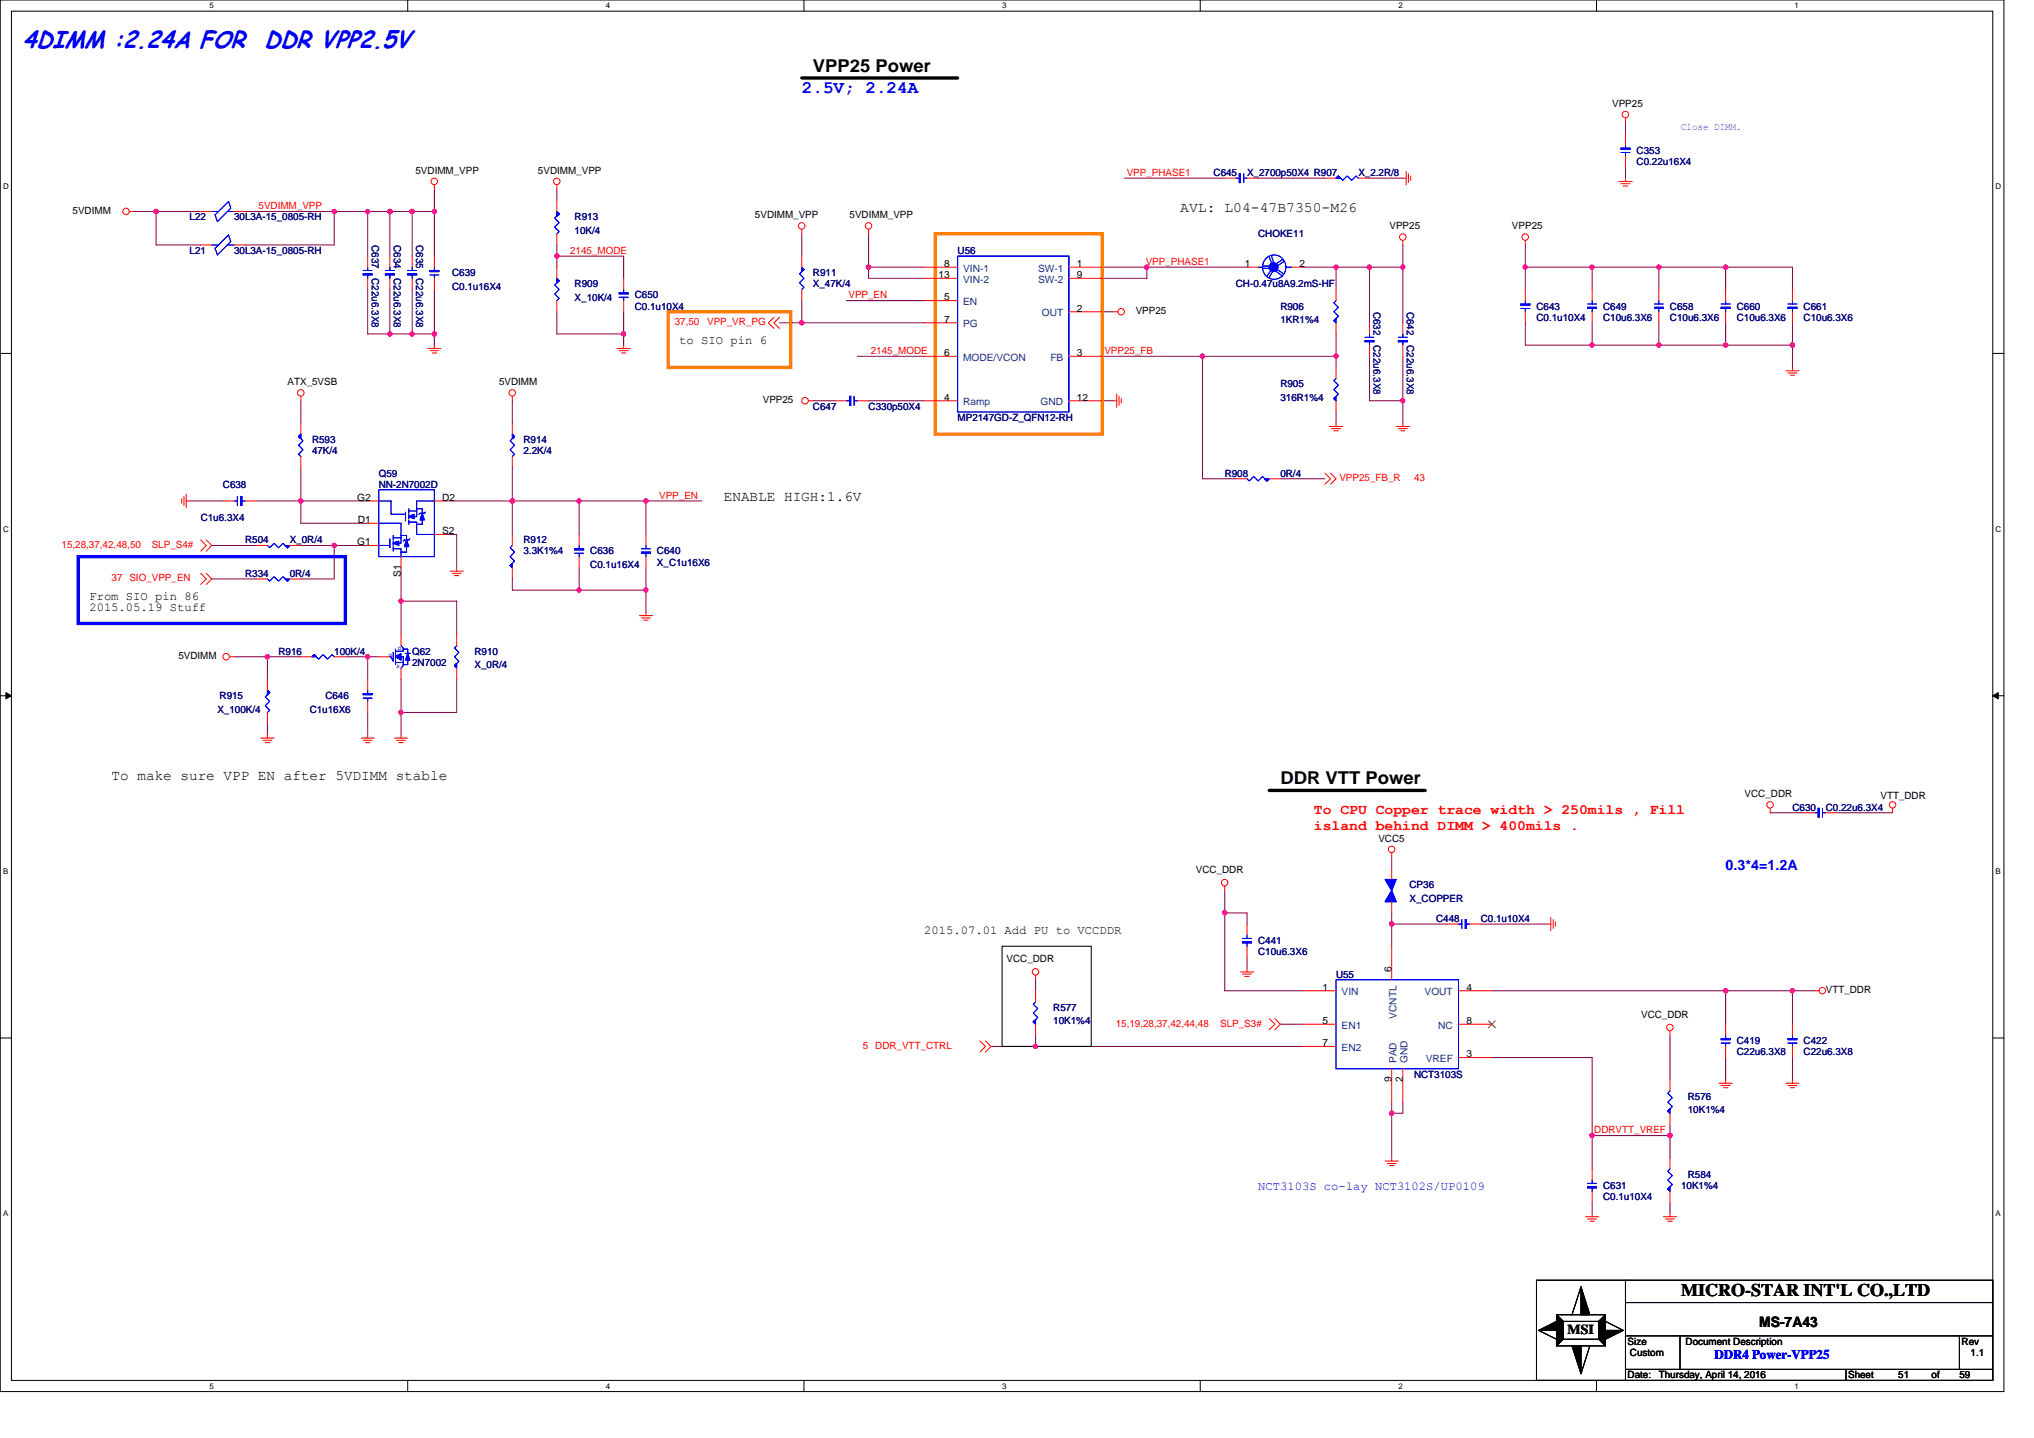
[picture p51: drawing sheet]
<svg xmlns="http://www.w3.org/2000/svg" width="297mm" height="210mm" viewBox="0 0 297 210" stroke-linecap="round" stroke-linejoin="round" font-family="sans-serif">
<defs><g id="words">
<g font-size="3.6" fill="#00f">
<text x="3.3" y="7">4DIMM :2.24A FOR</text>
<text x="38.6" y="7">DDR VPP2.5V</text>
</g>
<g font-size="2.6">
<text x="118.7" y="10.5">VPP25 Power</text>
<text x="187" y="114.6">DDR VTT Power</text>
<text x="245.5" y="189.3">MICRO-STAR INT'L CO.,LTD</text>
</g>
<text font-size="2.6" fill="#00f" x="117.1" y="13.5">2.5V; 2.24A</text>
<g font-size="2.1">
<text x="172.4" y="30.9">AVL: L04-47B7350-M26</text>
<text x="105.7" y="73.2">ENABLE HIGH:1.6V</text>
<text x="16.3" y="113.8">To make sure VPP EN after 5VDIMM stable</text>
<text x="256.9" y="193.8">MS-7A43</text>
</g>
<g font-size="2.1" fill="#f00">
<text x="191.9" y="118.8">To CPU Copper trace width &gt; 250mils , Fill</text>
<text x="191.9" y="121.2">island behind DIMM &gt; 400mils .</text>
</g>
<text font-size="2.1" fill="#00f" x="252" y="127.1">0.3*4=1.2A</text>
<text font-size="2" x="228.9" y="194.8">MSI</text>
<text font-size="1.9" fill="#00f" x="250.4" y="198.5">DDR4 Power-VPP25</text>
<g font-size="1.8">
<text x="99.2" y="50.2">to SIO pin 6</text>
<text x="13.1" y="87.6">From SIO pin 86</text>
<text x="13.1" y="89.2">2015.05.19 Stuff</text>
<text x="135" y="136.3">2015.07.01 Add PU to VCCDDR</text>
</g>
<text font-size="1.8" fill="#00f" x="183.7" y="173.7">NCT3103S co-lay NCT3102S/UP0109</text>
<g font-size="1.5">
<text x="235.4" y="15.6">VPP25</text>
<text x="60.7" y="25.4">5VDIMM_VPP</text>
<text x="78.6" y="25.4">5VDIMM_VPP</text>
<text x="10.6" y="31.2">5VDIMM</text>
<text x="110.3" y="31.9">5VDIMM_VPP</text>
<text x="124.1" y="31.9">5VDIMM_VPP</text>
<text x="202.9" y="33.5">VPP25</text>
<text x="220.8" y="33.5">VPP25</text>
<text x="137.1" y="40.6">13</text>
<text x="137.9" y="39">8</text>
<text x="157.2" y="39">1</text>
<text x="157.2" y="40.6">9</text>
<text x="181.8" y="39">1</text>
<text x="189.8" y="39">2</text>
<text x="137.9" y="43.9">5</text>
<text x="137.9" y="47.1">7</text>
<text x="157.2" y="45.5">2</text>
<text x="165.9" y="45.9">VPP25</text>
<text x="137.9" y="52">6</text>
<text x="157.2" y="52">3</text>
<text x="42" y="56.3">ATX_5VSB</text>
<text x="72.9" y="56.3">5VDIMM</text>
<text x="111.4" y="58.9">VPP25</text>
<text x="137.9" y="58.5">4</text>
<text x="157.2" y="58.5">12</text>
<text x="52.2" y="73.1">G2</text>
<text x="52.3" y="76.4">D1</text>
<text x="64.6" y="73.1">D2</text>
<text x="52.2" y="79.6">G1</text>
<text x="64.6" y="78">S2</text>
<text x="58.5" y="84.2" transform="rotate(-90 58.5 84.2)">S1</text>
<text x="26.1" y="96.2">5VDIMM</text>
<text x="254.8" y="116.4">VCC_DDR</text>
<text x="274.6" y="116.7">VTT_DDR</text>
<text x="201.3" y="122.9">VCC5</text>
<text x="174.6" y="127.5">VCC_DDR</text>
<text x="147" y="140.5">VCC_DDR</text>
<text x="203.2" y="141.9" transform="rotate(-90 203.2 141.9)">6</text>
<text x="193.1" y="149.5">5</text>
<text x="193.1" y="144.7">1</text>
<text x="214.1" y="144.7">4</text>
<text x="214.1" y="149.5">8</text>
<text x="239.7" y="148.6">VCC_DDR</text>
<text x="266.6" y="145">VTT_DDR</text>
<text x="193.1" y="152.8">7</text>
<text x="214.1" y="154.4">3</text>
<text x="203.2" y="158" transform="rotate(-90 203.2 158)">9</text>
<text x="204.8" y="158" transform="rotate(-90 204.8 158)">2</text>
<text x="237.7" y="196.4">Size</text>
<text x="246.2" y="196.4">Document Description</text>
<text x="286.5" y="196.4">Rev</text>
<text x="237.7" y="201.3">Date:</text>
<text x="238" y="198">Custom</text>
<text x="242.2" y="201.3">Thursday, April 14, 2016</text>
<text x="269.9" y="201.3">Sheet</text>
<text x="277.2" y="201.3">51</text>
<text x="282.1" y="201.3">of</text>
<text x="286.1" y="201.3">59</text>
<text x="287.8" y="198">1.1</text>
</g>
<g font-size="1.5" fill="#000080">
<text x="239" y="22.5">C353</text>
<text x="177.2" y="25.7">C645</text>
<text x="182.1" y="25.7">X_2700p50X4 R907</text>
<text x="198.4" y="25.7">X_2.2R/8</text>
<text x="239" y="24.1">C0.22u16X4</text>
<text x="27.7" y="32.2">L22</text>
<text x="34.2" y="32.2">30L3A-15_0805-RH</text>
<text x="54.3" y="35.8" transform="rotate(90 54.3 35.8)">C637</text>
<text x="57.5" y="35.8" transform="rotate(90 57.5 35.8)">C634</text>
<text x="60.8" y="35.8" transform="rotate(90 60.8 35.8)">C635</text>
<text x="83.9" y="32.2">R913</text>
<text x="83.9" y="34.2">10K/4</text>
<text x="183.7" y="34.6">CHOKE11</text>
<text x="27.7" y="37.1">L21</text>
<text x="34.2" y="37.1">30L3A-15_0805-RH</text>
<text x="54.3" y="40.6" transform="rotate(90 54.3 40.6)">C22u6.3X8</text>
<text x="57.5" y="40.6" transform="rotate(90 57.5 40.6)">C22u6.3X8</text>
<text x="60.8" y="40.6" transform="rotate(90 60.8 40.6)">C22u6.3X8</text>
<text x="66" y="40.3">C639</text>
<text x="83.9" y="42">R909</text>
<text x="118.7" y="40.3">R911</text>
<text x="118.7" y="42">X_47K/4</text>
<text x="139.8" y="37.1">U56</text>
<text x="180.5" y="42">CH-0.47u8A9.2mS-HF</text>
<text x="66" y="42.3">C0.1u16X4</text>
<text x="83.9" y="43.9">X_10K/4</text>
<text x="92.7" y="43.6">C650</text>
<text x="92.7" y="45.2">C0.1u10X4</text>
<text x="187" y="45.2">R906</text>
<text x="187" y="47.2">1KR1%4</text>
<text x="200.6" y="45.5" transform="rotate(90 200.6 45.5)">C632</text>
<text x="205.5" y="45.5" transform="rotate(90 205.5 45.5)">C642</text>
<text x="224.4" y="45.2">C643</text>
<text x="224.4" y="46.8">C0.1u10X4</text>
<text x="234.1" y="45.2">C649</text>
<text x="234.1" y="46.8">C10u6.3X6</text>
<text x="243.9" y="45.2">C658</text>
<text x="243.9" y="46.8">C10u6.3X6</text>
<text x="253.6" y="45.2">C660</text>
<text x="253.6" y="46.8">C10u6.3X6</text>
<text x="263.4" y="45.2">C661</text>
<text x="263.4" y="46.8">C10u6.3X6</text>
<text x="200.6" y="50.4" transform="rotate(90 200.6 50.4)">C22u6.3X8</text>
<text x="205.5" y="50.4" transform="rotate(90 205.5 50.4)">C22u6.3X8</text>
<text x="118.7" y="59.8">C647</text>
<text x="126.8" y="59.8">C330p50X4</text>
<text x="187" y="56.6">R905</text>
<text x="187" y="58.5">316R1%4</text>
<text x="45.6" y="64.7">R593</text>
<text x="76.5" y="64.7">R914</text>
<text x="139.8" y="61.5">MP2147GD-Z_QFN12-RH</text>
<text x="32.6" y="71.2">C638</text>
<text x="45.6" y="66.3">47K/4</text>
<text x="55.3" y="69.6">Q59</text>
<text x="55.3" y="71.2">NN-2N7002D</text>
<text x="76.5" y="66.3">2.2K/4</text>
<text x="178.9" y="69.6">R908</text>
<text x="187" y="69.6">0R/4</text>
<text x="29.3" y="76.1">C1u6.3X4</text>
<text x="35.8" y="79.4">R504</text>
<text x="42.3" y="79.4">X_0R/4</text>
<text x="76.5" y="79.4">R912</text>
<text x="76.5" y="81">3.3K1%4</text>
<text x="86.2" y="81">C636</text>
<text x="86.2" y="82.9">C0.1u16X4</text>
<text x="95.9" y="81">C640</text>
<text x="95.9" y="82.6">X_C1u16X6</text>
<text x="35.8" y="84.2">R334</text>
<text x="42.3" y="84.2">0R/4</text>
<text x="40.7" y="95.6">R916</text>
<text x="48.8" y="95.6">100K/4</text>
<text x="60.2" y="95.6">Q62</text>
<text x="69.3" y="95.6">R910</text>
<text x="60.2" y="97.2">2N7002</text>
<text x="69.3" y="97.6">X_0R/4</text>
<text x="31.7" y="104.1">X_100K/4</text>
<text x="32.1" y="102.1">R915</text>
<text x="45.2" y="104.1">C1u16X6</text>
<text x="47.5" y="102.1">C646</text>
<text x="261.8" y="118.4">C630</text>
<text x="266.6" y="118.4">C0.22u6.3X4</text>
<text x="205.8" y="129.7">CP36</text>
<text x="205.8" y="131.7">X_COPPER</text>
<text x="183.7" y="137.9">C441</text>
<text x="209.7" y="134.6">C448</text>
<text x="216.3" y="134.6">C0.1u10X4</text>
<text x="183.7" y="139.5">C10u6.3X6</text>
<text x="195.1" y="142.7">U55</text>
<text x="153.8" y="147.6">R577</text>
<text x="153.8" y="149.6">10K1%4</text>
<text x="253.6" y="152.5">C419</text>
<text x="253.6" y="154.1">C22u6.3X8</text>
<text x="263.4" y="152.5">C422</text>
<text x="263.4" y="154.1">C22u6.3X8</text>
<text x="206.5" y="157.4">NCT3103S</text>
<text x="246.5" y="160.6">R576</text>
<text x="246.5" y="162.6">10K1%4</text>
<text x="234.1" y="173.6">C631</text>
<text x="245.5" y="173.6">10K1%4</text>
<text x="246.5" y="172">R584</text>
<text x="234.1" y="175.3">C0.1u10X4</text>
</g>
<text font-size="1.5" fill="#0080ff" x="245.5" y="19">Close DIMM.</text>
<g font-size="1.5" fill="#f00">
<text x="164.5" y="25.7">VPP_PHASE1</text>
<text x="37.8" y="30.6">5VDIMM_VPP</text>
<text x="83.3" y="37.1">2145_MODE</text>
<text x="167.3" y="38.7">VPP_PHASE1</text>
<text x="98.5" y="47.5">37,50</text>
<text x="103.3" y="47.5">VPP_VR_PG</text>
<text x="123.9" y="43.6">VPP_EN</text>
<text x="127.2" y="51.7">2145_MODE</text>
<text x="161.3" y="51.7">VPP25_FB</text>
<text x="195.6" y="70.3">VPP25_FB_R</text>
<text x="206.5" y="70.3">43</text>
<text x="96.3" y="72.8">VPP_EN</text>
<text x="9" y="80">15,28,37,42,48,50</text>
<text x="22.2" y="80">SLP_S4#</text>
<text x="16.3" y="84.9">37 SIO_VPP_EN</text>
<text x="162.9" y="149.9">15,19,28,37,42,44,48</text>
<text x="178.2" y="149.9">SLP_S3#</text>
<text x="126" y="153.1">5 DDR_VTT_CTRL</text>
<text x="232.8" y="165.5">DDRVTT_VREF</text>
</g>
<g font-size="1.5" fill="#004080">
<text x="140.6" y="39.7">VIN-1</text>
<text x="140.6" y="41.3">VIN-2</text>
<text x="151.6" y="39.7">SW-1</text>
<text x="151.6" y="41.3">SW-2</text>
<text x="140.6" y="44.6">EN</text>
<text x="140.6" y="47.8">PG</text>
<text x="152.1" y="46.2">OUT</text>
<text x="140.6" y="52.7">MODE/VCON</text>
<text x="153.4" y="52.7">FB</text>
<text x="140.6" y="59.2">Ramp</text>
<text x="152" y="59.2">GND</text>
<text x="195.9" y="145.3">VIN</text>
<text x="203.9" y="148.8" transform="rotate(-90 203.9 148.8)">VCNTL</text>
<text x="208" y="145.3">VOUT</text>
<text x="195.9" y="153.5">EN2</text>
<text x="195.9" y="150.2">EN1</text>
<text x="203.9" y="155.3" transform="rotate(-90 203.9 155.3)">PAD</text>
<text x="205.5" y="155.3" transform="rotate(-90 205.5 155.3)">GND</text>
<text x="208.2" y="155.1">VREF</text>
<text x="210" y="150.2">NC</text>
</g>
<g font-size="1.2">
<text x="30.6" y="1.2">5</text>
<text x="88.5" y="1.2">4</text>
<text x="146.3" y="1.2">3</text>
<text x="204.2" y="1.2">2</text>
<text x="262.1" y="1.2">1</text>
<text x=".5" y="27.6">D</text>
<text x="291.4" y="27.6">D</text>
<text x=".5" y="77.6">C</text>
<text x="291.4" y="77.6">C</text>
<text x=".5" y="127.6">B</text>
<text x="291.4" y="127.6">B</text>
<text x=".5" y="177.6">A</text>
<text x="291.4" y="177.6">A</text>
<text x="30.6" y="202.8">5</text>
<text x="88.5" y="202.8">4</text>
<text x="146.3" y="202.8">3</text>
<text x="204.2" y="202.8">2</text>
<text x="262.1" y="202.8">1</text>
</g>
<g font-size=".8" fill="#00f">
<text x="56.8" y="95.9">G</text>
<text x="58.1" y="94.9">D</text>
<text x="57.9" y="97.5">S</text>
</g>
</g></defs>
<path d="M0 0h292.6v203.2h-292.6zM1.7 1.6h289.3v200h-289.3z" fill="none" stroke="#000" stroke-width=".15"/>
<g fill="#fff">
<path d="M30.6 .2h.6v1.3h-.6z"/>
<path d="M30.6 201.8h.6v1.3h-.6z"/>
</g>
<path d="M59.5 0v1.6M59.5 201.6v1.6" fill="none" stroke="#000" stroke-width=".15"/>
<g fill="#fff">
<path d="M88.5 .2h.6v1.3h-.6z"/>
<path d="M88.5 201.8h.6v1.3h-.6z"/>
</g>
<path d="M117.4 0v1.6M117.4 201.6v1.6" fill="none" stroke="#000" stroke-width=".15"/>
<g fill="#fff">
<path d="M146.3 .2h.7v1.3h-.7z"/>
<path d="M146.3 201.8h.7v1.3h-.7z"/>
</g>
<path d="M175.3 0v1.6M175.3 201.6v1.6" fill="none" stroke="#000" stroke-width=".15"/>
<g fill="#fff">
<path d="M204.2 .2h.6v1.3h-.6z"/>
<path d="M204.2 201.8h.6v1.3h-.6z"/>
</g>
<path d="M233.1 0v1.6M233.1 201.6v1.6" fill="none" stroke="#000" stroke-width=".15"/>
<g fill="#fff">
<path d="M262.1 .2h.6v1.3h-.6z"/>
<path d="M262.1 201.8h.6v1.3h-.6z"/>
<path d="M.5 26.6h.8v1.3h-.8z"/>
<path d="M291.4 26.6h.9v1.3h-.9z"/>
<path d="M.5 76.6h.8v1.3h-.8z"/>
<path d="M291.4 76.6h.9v1.3h-.9z"/>
</g>
<path d="M0 51.6h1.7M291 51.6h1.6" fill="none" stroke="#000" stroke-width=".15"/>
<g fill="#fff">
<path d="M.5 126.6h.7v1.3h-.7z"/>
<path d="M291.4 126.6h.8v1.3h-.8z"/>
</g>
<path d="M0 101.6h1.7M291 101.6h1.6" fill="none" stroke="#000" stroke-width=".15"/>
<path d="M.9 101.1l.8 .5-.8 .4zM291 101.6l.8-.5v.9z" fill="#000" stroke="#000" stroke-width=".15"/>
<g fill="#fff">
<path d="M.5 176.6h.7v1.2h-.7z"/>
<path d="M291.4 176.6h.8v1.2h-.8z"/>
</g>
<g fill="none" stroke="#000" stroke-width=".15">
<path d="M146.3 138.2h13.1v14.6h-13.1zM0 151.6h1.7M291 151.6h1.6M224.4 186.9h66.6v14.7h-66.6zM224.7 194.3l2.6 1.3M227.3 192h7.2v4.5h-7.2zM227.3 192l1 1M228.3 193h5.2v2.6h-5.2zM228.3 195.6l-1 .9M230.9 187.9l-1.3 4.1M232.2 196.5l-1.3 4.1M233.5 195.6l1 .9"/>
<path d="M234.5 193l2.6 1.3M234.5 192l-1 1M237.4 190.2h53.6M237.4 186.9v14.7M237.4 200h53.6M237.4 195.1h53.6M245.3 195.1v4.9M269.6 200v1.6M286.1 195.1v4.9"/>
</g>
<g fill="none" stroke="#800040" stroke-width=".15">
<path d="M237.4 17.9v1.6M19.6 30.9h3.2M22.8 30.9v4.9h6.5M22.8 30.9h6.5M35.8 30.9h13v4.9h-13M48.8 30.9h4.9M53.7 30.9v6.5M53.7 30.9h3.2M56.9 30.9h3.3M56.9 30.9v6.5M60.2 30.9v6.5M60.2 30.9h3.2"/>
<path d="M63.4 27.6v3.3M63.4 30.9v6.5M81.3 37.4h9.8v3.2M81.3 35.8v1.6M81.3 27.6v1.7M81.3 37.4v1.6M117.1 34.1v3.3M126.8 39v1.6h8.2M126.8 34.1v4.9M126.8 39h8.2M161 39h6.5v1.6h-6.5M164.2 26h14.7"/>
<path d="M167.5 39h14.6M183.7 26h9.8M190.2 39h4.9M195.1 39h4.9M195.1 39v3.3M200 39h4.9M200 26h4.9M200 39v8.1M204.9 35.8v3.2M204.9 39v8.1M222.8 39h9.7M222.8 35.8v3.2"/>
<path d="M222.8 39v3.3M232.5 39v3.3M232.5 39h9.7M237.4 24.4v1.6M252 39v3.3M252 39h-9.8v3.3M252 39h9.8v3.3M43.9 58.5v3.3M53.7 42.3v6.5h3.2M56.9 48.8h3.3M56.9 42.3v6.5M60.2 42.3v6.5"/>
<path d="M60.2 48.8h3.2M63.4 48.8v1.6M63.4 42.3v6.5M74.8 58.5v3.3M81.3 45.5v3.3h9.8M91.1 48.8v1.6M91.1 45.5v3.3M113.8 47.1h3.3M117.1 47.1h17.9M117.1 43.9v3.2M118.7 58.5h3.3M123.6 43.9h11.4"/>
<path d="M125.2 52h9.8M126.8 58.5h8.2M161 52h14.6M161 58.5h1.6M161 45.5h1.6M175.6 52h19.5M175.6 52v17.9h4.9M195.1 48.8v3.2M195.1 52v1.7M200 52v6.5h4.9M204.9 58.5v3.3M204.9 52v6.5"/>
<path d="M222.8 47.1v3.3h9.7M232.5 47.1v3.3M232.5 50.4h9.7M242.2 47.1v3.3h9.8M252 50.4h9.8M252 47.1v3.3M261.8 50.4v3.3M261.8 47.1v3.3M27.7 73.2h4.9M30.9 79.7h6.5M37.4 73.2h6.5M43.9 73.2v3.2h9.8"/>
<path d="M43.9 68.3v4.9M43.9 79.7h4.9M43.9 73.2h9.8M48.8 79.7v4.8h-4.9M48.8 79.7h4.9M65.1 78h1.6v4.9M65.1 73.2h9.7v4.8M74.8 68.3v4.9h9.8v4.8M84.6 73.2h9.7v4.8M94.3 73.2h8.2M187 69.9h6.5M195.1 60.2v1.6"/>
<path d="M30.9 84.5h6.5M34.2 95.9h4.8M39 95.9v3.3M39 95.9h4.9M50.4 95.9h3.3M53.7 95.9h1.6M53.7 95.9v3.3M58.6 87.8h8.1v4.9M58.6 82.9v4.9M58.6 87.8v4.9M58.6 99.2v4.8M66.7 99.2v4.8h-8.1"/>
<path d="M74.8 84.5v1.7h9.8M84.6 82.9v3.3M84.6 86.2h9.7M94.3 86.2v3.2M94.3 82.9v3.3M39 105.7v1.6M53.7 104v3.3M58.6 104v3.3M258.5 118.7h4.9M268.3 118.7h8.1M178.9 133.3h3.2v1.6M178.9 133.3v11.4h11.3"/>
<path d="M178.9 130v3.3M182.1 139.8v1.6M203.2 134.9v3.3M203.2 133.3v1.6M203.2 125.2v1.6M203.2 134.9h8.2M216.3 134.9h9.7M144.7 152.8h6.5M151.2 151.2v1.6M151.2 143.1v1.6M151.2 152.8h39M187 149.6h3.2"/>
<path d="M217.9 144.7h34.1M217.9 154.4h14.6v11.4M243.9 151.2v6.5M252 154.4v3.3M252 144.7v4.9M252 144.7h9.8M261.8 144.7h3.2M261.8 154.4v3.3M261.8 144.7v4.9M203.2 162.6v6.5M203.2 160.9v1.7M204.9 160.9v1.7h-1.7"/>
<path d="M232.5 165.8h11.4M232.5 165.8v4.9M232.5 175.6v1.6M243.9 164.2v1.6M243.9 165.8v3.3M243.9 175.6v1.6"/>
</g>
<g fill="#f0f" stroke="#f0f" stroke-width=".15">
<circle cx="56.9" cy="48.8" r=".32"/>
<circle cx="84.6" cy="73.1" r=".32"/>
<circle cx="81.3" cy="37.4" r=".32"/>
<circle cx="56.9" cy="30.9" r=".32"/>
<circle cx="58.5" cy="87.8" r=".32"/>
<circle cx="43.9" cy="73.1" r=".32"/>
<circle cx="94.3" cy="73.1" r=".32"/>
<circle cx="74.8" cy="73.1" r=".32"/>
<circle cx="39" cy="95.9" r=".32"/>
<circle cx="60.2" cy="48.8" r=".32"/>
<circle cx="63.4" cy="48.8" r=".32"/>
<circle cx="195.1" cy="52" r=".32"/>
<circle cx="175.6" cy="52" r=".32"/>
<circle cx="48.8" cy="30.9" r=".32"/>
<circle cx="204.9" cy="58.5" r=".31"/>
<circle cx="200" cy="39" r=".32"/>
<circle cx="91.1" cy="48.8" r=".32"/>
<circle cx="204.8" cy="39" r=".32"/>
<circle cx="94.3" cy="86.1" r=".32"/>
<circle cx="84.6" cy="86.1" r=".32"/>
<circle cx="22.8" cy="30.9" r=".32"/>
<circle cx="222.7" cy="39" r=".32"/>
<circle cx="126.8" cy="39" r=".32"/>
<circle cx="117.1" cy="47.1" r=".32"/>
<circle cx="58.5" cy="104" r=".32"/>
<circle cx="53.7" cy="95.9" r=".32"/>
<circle cx="60.2" cy="30.9" r=".32"/>
<circle cx="53.7" cy="30.9" r=".32"/>
<circle cx="63.4" cy="30.9" r=".32"/>
<circle cx="261.8" cy="50.4" r=".31"/>
<circle cx="167.5" cy="39" r=".32"/>
<circle cx="195.1" cy="39" r=".32"/>
<circle cx="232.5" cy="39" r=".32"/>
<circle cx="242.2" cy="39" r=".32"/>
<circle cx="252" cy="39" r=".32"/>
<circle cx="252" cy="50.4" r=".31"/>
<circle cx="48.8" cy="79.6" r=".32"/>
<circle cx="232.5" cy="165.8" r=".32"/>
<circle cx="243.9" cy="165.8" r=".32"/>
<circle cx="151.2" cy="152.8" r=".32"/>
<circle cx="203.2" cy="162.6" r=".32"/>
<circle cx="203.2" cy="134.9" r=".32"/>
<circle cx="178.9" cy="133.3" r=".32"/>
<circle cx="252" cy="144.7" r=".32"/>
<circle cx="261.7" cy="144.7" r=".32"/>
<circle cx="232.5" cy="50.4" r=".31"/>
<circle cx="242.3" cy="50.4" r=".31"/>
</g>
<g fill="none" stroke="#f00" stroke-width=".15">
<path d="M237.4 17.2v.7M237.4 19.5v1.6M18.9 30.9h.7M29.3 30.9h1.6M29.3 35.8h1.6M34.2 30.9h1.6M34.2 35.8h1.6M53.7 37.4v1.6M56.9 37.4v1.6M60.2 37.4v1.6M63.4 27v.6M63.4 37.4v1.6"/>
<path d="M81.3 27v.6M81.3 29.3v1.6M81.3 34.1v1.7M81.3 39v1.6M117.1 33.5v.6M117.1 37.4v1.6M126.8 33.5v.6M135 39h4.8M156.1 39h4.9M178.9 26h1.6M182.1 39h1.6M182.1 26h1.6"/>
<path d="M188.6 39h1.6M193.5 26h1.6M198.4 26h1.6M204.9 35.1v.7M204.9 26h.5M205.4 25v2M205.7 25.4v1.3M206 25.7v.6M222.8 35.1v.7M236.4 26.5h2M236.7 26.8h1.3M237.1 27.2h.6"/>
<path d="M237.4 26v.5M237.4 22.8v1.6M43.9 57.9v.6M53.7 40.6v1.7M56.9 40.6v1.7M60.2 40.6v1.7M62.5 50.9h1.9M62.8 51.2h1.3M63.1 51.5h.7M63.4 50.4v.5M63.4 40.6v1.7M74.8 57.9v.6"/>
<path d="M81.3 43.9v1.6M90.1 50.9h2M90.4 51.2h1.3M90.8 51.5h.6M91.1 50.4v.5M91.1 40.6v1.7M91.1 43.9v1.6M113 46.3l-.8 .8 .8 .9M113.8 46.3l-.8 .8 .8 .9M117.1 42.3v1.6M118.1 58.5h.6M122 58.5h1.6"/>
<path d="M125.2 58.5h1.6M135 52h4.8M135 58.5h4.8M135 43.9h4.8M135 47.1h4.8M135 40.6h4.8M156.1 52h4.9M156.1 58.5h4.9M156.1 45.5h4.9M156.1 40.6h4.9M162.6 45.5h.7M162.6 58.5h.5"/>
<path d="M163.1 57.6v1.9M163.4 57.9v1.3M163.7 58.2v.6M195.1 42.3v1.6M195.1 47.1v1.7M195.1 53.7v1.6M195.1 58.5v1.7M200 47.1v1.7M200 50.4v1.6M204.9 47.1v1.7M204.9 50.4v1.6M222.8 42.3v1.6"/>
<path d="M222.8 45.5v1.6M232.5 42.3v1.6M232.5 45.5v1.6M242.2 42.3v1.6M242.2 45.5v1.6M252 42.3v1.6M252 45.5v1.6M260.8 54.1h1.9M261.1 54.5h1.3M261.4 54.8h.7M261.8 53.7v.4M261.8 42.3v1.6"/>
<path d="M261.8 45.5v1.6M26.5 72.8v.7M26.9 72.5v1.3M27.2 73.2h.5M27.2 72.2v1.9M29.3 78.8l.8 .9-.8 .8M30.1 78.8l.8 .9-.8 .8M32.6 73.2h1.6M35.8 73.2h1.6M37.4 79.7h1.6M42.3 79.7h1.6M43.9 61.8v1.6"/>
<path d="M43.9 66.7v1.6M53.7 79.7h1.6M53.7 73.2h1.6M53.7 76.4h1.6M63.4 73.2h1.7M63.4 78h1.7M74.8 61.8v1.6M74.8 66.7v1.6M74.8 78v1.7M84.6 78v1.7M94.3 78v1.7M180.5 69.9h1.6"/>
<path d="M185.4 69.9h1.6M193.5 69.1l.8 .8-.8 .8M194.1 62.3h2M194.3 69.1l.8 .8-.8 .8M194.5 62.6h1.3M194.8 62.9h.6M195.1 61.8v.5M203.9 62.3h1.9M204.2 62.6h1.3M204.6 62.9h.6M204.9 61.8v.5M29.3 83.7l.8 .8-.8 .8"/>
<path d="M30.1 83.7l.8 .8-.8 .8M33.5 95.9h.7M37.4 84.5h1.6M39 99.2v1.6M42.3 84.5h1.6M43.9 95.9h1.7M48.8 95.9h1.6M53.7 99.2v1.6M55.3 95.9h1.6M58.6 81.3v1.6M58.6 92.7v1.6M58.6 97.5v1.7"/>
<path d="M65.7 83.4h2M66 83.7h1.3M66.4 84.1h.6M66.7 82.9v.5M66.7 92.7v1.6M66.7 97.5v1.7M74.8 82.9v1.6M84.6 81.3v1.6M93.4 89.9h1.9M93.7 90.2h1.3M94 90.6h.7M94.3 89.4v.5"/>
<path d="M94.3 81.3v1.6M38.1 107.8h1.9M38.4 108.1h1.3M38.7 108.4h.7M39 107.3v.5M39 104v1.7M52.7 107.8h2M53 108.1h1.3M53.4 108.4h.6M53.7 107.3v.5M53.7 102.4v1.6M57.6 107.8h1.9"/>
<path d="M57.9 108.1h1.3M58.2 108.4h.7M58.6 107.3v.5M258.5 118v.7M263.4 118.7h1.6M266.6 118.7h1.7M276.4 118v.7M178.9 129.4v.6M182.1 134.9v1.6M182.1 138.2v1.6M203.2 126.8v1.6M203.2 131.7v1.6"/>
<path d="M203.2 138.2v4.9M203.2 124.5v.7M211.4 134.9h1.6M214.6 134.9h1.7M226 134.9h.5M226.5 134v1.9M226.8 134.3v1.3M227.1 134.6v.7M143.1 152l.8 .8-.8 .8M143.9 152l.8 .8-.8 .8M151.2 142.4v.7M151.2 144.7v1.6"/>
<path d="M151.2 149.6v1.6M181.1 141.9h2M181.5 142.2h1.3M181.8 142.6h.6M182.1 141.4v.5M185.4 148.7l.8 .9-.8 .8M186.2 148.7l.8 .9-.8 .8M190.2 152.8h4.9M190.2 149.6h4.9M190.2 144.7h4.9M203.2 156.1v4.8M204.9 156.1v4.8"/>
<path d="M213 149.6h4.9M213 144.7h4.9M213 154.4h4.9M243.9 150.5v.7M243.9 157.7v1.6M251 158.2h2M251.4 158.5h1.3M251.7 158.8h.6M252 157.7v.5M252 149.6v1.6M252 152.8v1.6M260.8 158.2h1.9"/>
<path d="M261.1 158.5h1.3M261.4 158.8h.7M261.8 157.7v.5M261.8 149.6v1.6M261.8 152.8v1.6M265 144.7h.7M202.3 169.5h1.9M202.6 169.9h1.3M202.9 170.2h.7M203.2 169.1v.4M231.5 177.7h2M231.9 178h1.2"/>
<path d="M232.2 178.3h.6M232.5 177.2v.5M232.5 170.7v1.6M232.5 173.9v1.7M242.9 177.7h2M243.2 178h1.3M243.6 178.3h.6M243.9 177.2v.5M243.9 162.6v1.6M243.9 169.1v1.6M243.9 173.9v1.7"/>
<circle cx="237.4" cy="16.7" r=".48"/>
<circle cx="18.4" cy="30.9" r=".48"/>
<circle cx="63.4" cy="26.5" r=".48"/>
<circle cx="81.3" cy="26.5" r=".48"/>
<circle cx="117.1" cy="33" r=".48"/>
<circle cx="126.8" cy="33" r=".48"/>
<circle cx="204.9" cy="34.6" r=".48"/>
<circle cx="222.7" cy="34.6" r=".48"/>
<circle cx="43.9" cy="57.4" r=".48"/>
<circle cx="74.8" cy="57.4" r=".48"/>
<circle cx="117.6" cy="58.5" r=".48"/>
<circle cx="163.7" cy="45.5" r=".48"/>
<circle cx="33" cy="95.9" r=".48"/>
<circle cx="258.5" cy="117.5" r=".48"/>
<circle cx="276.4" cy="117.5" r=".48"/>
<circle cx="178.8" cy="128.9" r=".48"/>
<circle cx="203.2" cy="124" r=".48"/>
<circle cx="151.2" cy="141.9" r=".48"/>
<circle cx="243.9" cy="150" r=".48"/>
<circle cx="266.1" cy="144.7" r=".48"/>
</g>
<g fill="#000" stroke="#000" stroke-width=".15">
<path d="M224.7 194.3l2.6-1.3v1.3zM230.9 187.9l1.3 4.1h-1.3zM234.5 194.3h2.6l-2.6 1.3zM229.6 196.5h1.3v4.1z"/>
<path d="M227.3 192l1 1v2.6l-1 .9z" fill-rule="evenodd"/>
<path d="M227.3 192l1 1v2.6l-1 .9z" fill-rule="evenodd"/>
<path d="M227.3 192l1 1v2.6l-1 .9z" fill-rule="evenodd"/>
<path d="M234.5 192v4.5l-1-.9v-2.6z" fill-rule="evenodd"/>
<path d="M234.5 192v4.5l-1-.9v-2.6z" fill-rule="evenodd"/>
<path d="M234.5 192v4.5l-1-.9v-2.6z" fill-rule="evenodd"/>
</g>
<path d="M117.1 11.4h22.7M185.4 115.4h22.7" fill="none" stroke="#000" stroke-width=".49"/>
<path d="M136.6 34.1h24.4v29.3h-24.4zM97.6 45.5h17.9v8.2h-17.9z" fill="none" stroke="#ff8000" stroke-width=".49"/>
<path d="M11.4 81.3h39v9.7h-39z" fill="none" stroke="#00f" stroke-width=".49"/>
<g fill="none" stroke="#00f" stroke-width=".15">
<path d="M30.9 30.9h1M30.9 35.8h1M31.4 31.4l2-2 .3 1-2 2zM31.4 36.3l2-2 .3 1-2 1.9zM33.2 30.9h1M33.2 35.8h1M34.2 30.9h.1M34.2 35.8h.1M53 40h1.3v.2h-1.3zM53 39.5h1.3M53.7 39v.5M56.3 40h1.3v.2h-1.3z"/>
<path d="M56.3 39.5h1.3M56.9 39v.5M59.5 40h1.4v.2h-1.4zM59.5 39.5h1.4M60.2 39v.5M62.8 39.5h1.3v.2h-1.3zM63.4 39v.5M81.3 30.9l.4 .3-.7 .7 .7 .6-.7 .7 .7 .6-.4 .3M117.1 39l.3 .3-.6 .7 .6 .6-.6 .7 .6 .7-.3 .3M139.8 37.4h16.3v22.8h-16.3zM180.5 26h.5M181 25.4h.1v1.3h-.1z"/>
<path d="M181.6 25.4v1.3M181.6 26h.5M183.7 39h.7M184.4 38.9h1M184.4 39.2h1M184.9 37.7a1.73 1.73 0 0 1 2.4 .1 1.73 1.73 0 0 1 0 2.4 1.73 1.73 0 0 1-2.4 .1 1.84 1.84 0 0 1 0-2.6zM185.4 37.5l.3 .9M185.7 39.3l-.7 1M185.7 37.4l.3 1M185.8 39.7l-.4 .8M186.2 39.5l1.1 .8M186.5 39.3l1 .7"/>
<path d="M187.3 37.9l-1 .6M187.5 38.2l-1 .7M187.8 39h.8M195.1 26l.3-.3 .7 .6 .6-.6 .7 .6 .6-.6 .4 .3M236.7 22.3h1.3M236.7 21.6h1.3v.2h-1.3zM237.4 21.1v.5M237.4 22.3v.5M53.7 40.2v.4M56.9 40.2v.4M60.2 40.2v.4M62.8 40.2h1.3"/>
<path d="M63.4 40.2v.4M81.3 40.6l.4 .4-.7 .6 .7 .7-.7 .6 .7 .7-.4 .3M90.4 43.4h1.3M90.4 42.8h1.3v.1h-1.3zM91.1 42.3v.5M91.1 43.4v.5M123.6 58.5h.5M124.1 57.9h.1v1.3h-.1zM124.7 57.9v1.3M124.7 58.5h.5M195.1 55.3l-.3 .3 .6 .6-.6 .7 .6 .7-.6 .6 .3 .3M195.1 43.9l-.3 .3 .6 .7-.6 .6 .6 .7-.6 .6 .3 .3"/>
<path d="M199.3 49.3h1.3M199.3 49.7h1.3v.2h-1.3zM200 49.9v.5M200 48.8v.5M204.2 49.3h1.3M204.2 49.7h1.3v.2h-1.3zM204.9 49.9v.5M204.9 48.8v.5M222.1 45h1.3M222.1 44.4h1.3v.2h-1.3zM222.8 43.9v.5M222.8 45v.5"/>
<path d="M231.9 44.9h1.2v.1h-1.2zM231.9 44.4h1.2M232.5 45v.5M232.5 43.9v.5M241.6 44.9h1.3v.1h-1.3zM241.6 44.4h1.3M242.2 45v.5M242.2 43.9v.5M251.4 44.9h1.3v.1h-1.3zM251.4 44.4h1.3M252 45v.5M252 43.9v.5"/>
<path d="M261.1 44.9h1.3v.1h-1.3zM261.1 44.4h1.3M261.8 45v.5M261.8 43.9v.5M34.2 73.2h.5M34.7 72.5v1.3M35.2 72.5h.1v1.3h-.1zM35.3 73.2h.5M39 79.7l.4 .3 .6-.7 .7 .7 .6-.7 .7 .7 .3-.3M43.9 63.4l-.3 .3 .7 .7-.7 .6 .7 .7-.7 .6 .3 .4M55.3 73.2h1.8v1.9h2.1M55.3 79.7h1.6"/>
<path d="M55.3 76.4h3.3v2.1M55.3 71.5h8.1v9.8h-8.1zM56.9 78.7v1.3M57.4 79v.7M57.4 79.8v.7M57.4 78.2v.6M57.4 78.5h1.2M58.6 78.5v.8h-.4M58.6 78.2h.8v2.4h-.8M59.2 74.8v1.3M59.7 76.2h1.2v1.8h2.5M59.7 75.1v.7"/>
<path d="M59.7 74.3v.7M59.7 75.9v.7M59.7 74.6h1.2M59.9 78.7l-.2 .1h-.6l-.2 .2M60.9 74.3h.8v2.3h-.8M60.9 74.6v.8h-.4M62.1 74.8l-.1 .2h-.7l-.1 .1M63.4 73.2h-2.5v1.4M74.8 79.7l-.3 .3 .6 .6-.6 .7 .6 .6-.6 .7 .3 .3M74.8 63.4l.3 .3-.6 .7 .6 .6-.6 .7 .6 .6-.3 .4M84.6 79.7v.4M94.3 79.7v.4"/>
<path d="M182.1 69.9l.3 .3 .7-.6 .6 .6 .7-.6 .6 .6 .4-.3M39 84.5l.4 .4 .6-.7 .7 .7 .6-.7 .7 .7 .3-.4M45.6 95.9l.3-.3 .6 .6 .7-.6 .6 .6 .7-.6 .3 .3M57.4 95.3v1.3l-.3-.7h-.2M57.4 80.1h1.2v.5M57.8 96.7h1.1M57.8 94.8v.6M57.8 96.4v.6M57.8 95.6v.6M58.6 80.6v.7M58.6 94.3l.3 .3v.5h-1.1M58.6 95.9h.3v1.3l-.3 .3"/>
<path d="M58.9 94.8h.6v2.2h-.6M59.2 95.4h.7zM66.7 94.3l-.3 .3 .6 .7-.6 .6 .6 .7-.6 .6 .3 .3M83.9 80.1h1.3v.2h-1.3zM83.9 80.8h1.3M84.6 80.8v.5M93.7 80.6h1.3v.2h-1.3zM93.7 80.1h1.3M94.3 80.8v.5M39 100.8l.4 .3-.7 .7 .7 .6-.7 .7 .7 .6-.4 .3M53 101.3h1.3v.2h-1.3zM53 101.9h1.3"/>
<path d="M53.7 100.8v.5M53.7 101.9v.5M265 118.7h.5M265.5 118h.2v1.3h-.2zM266.1 118v1.3M266.1 118.7h.5M181.5 137h1.3M181.5 137.5h1.3v.2h-1.3zM182.1 137.7v.5M182.1 136.5v.5M213 134.9h.5M213.5 134.3v1.3"/>
<path d="M214 134.3h.1v1.3h-.1zM214.1 134.9h.5M151.2 146.3l-.3 .3 .7 .7-.7 .6 .7 .7-.7 .6 .3 .4M195.1 143.1h17.9v13h-17.9zM243.9 159.3l-.3 .3 .6 .7-.6 .6 .6 .7-.6 .6 .3 .4M251.4 152.3h1.3M251.4 151.7h1.3v.1h-1.3zM252 151.2v.5M252 152.3v.5M261.1 151.7h1.3v.1h-1.3zM261.1 152.3h1.3M261.8 151.2v.5"/>
<path d="M261.8 152.3v.5M231.9 173.3h1.2v.2h-1.2zM231.9 172.8h1.2M232.5 173.5v.4M232.5 172.3v.5M243.9 170.7l-.3 .3 .6 .7-.6 .6 .6 .7-.6 .6 .3 .3"/>
</g>
<path d="M217.4 149.1l1 1M218.4 149.1l-1 1" fill="none" stroke="#804000" stroke-width=".15"/>
<g fill="#00f" stroke="#00f" stroke-width=".15">
<path d="M202.3 128.4h1.6l-.7 1.6z"/>
<path d="M203.2 130l.7 1.7h-1.6z"/>
<path d="M74.8 82.3v.6l-.3-.3z" fill-rule="evenodd"/>
<path d="M74.8 82.3v.6l-.3-.3z" fill-rule="evenodd"/>
<path d="M184.7 69.9h.7l-.4 .3z" fill-rule="evenodd"/>
<path d="M184.7 69.9h.7l-.4 .3z" fill-rule="evenodd"/>
<path d="M43.9 63.4v.7l-.3-.4 .3 .4-.3-.4z" fill-rule="evenodd"/>
<path d="M43.9 63.4v.7l-.3-.4 .3 .4-.3-.4z" fill-rule="evenodd"/>
<path d="M81.3 30.9l.4 .3-.4 .3 .4-.3-.4 .3z" fill-rule="evenodd"/>
<path d="M81.3 30.9l.4 .3-.4 .3 .4-.3-.4 .3z" fill-rule="evenodd"/>
<path d="M81.3 40.6l.4 .4-.4 .3 .4-.3-.4 .3z" fill-rule="evenodd"/>
<path d="M81.3 40.6l.4 .4-.4 .3 .4-.3-.4 .3z" fill-rule="evenodd"/>
<path d="M74.8 63.4l.3 .3-.3 .4 .3-.4-.3 .4z" fill-rule="evenodd"/>
<path d="M74.8 63.4l.3 .3-.3 .4 .3-.4-.3 .4z" fill-rule="evenodd"/>
<path d="M195.1 57.9v.6l-.3-.3z" fill-rule="evenodd"/>
<path d="M195.1 57.9v.6l-.3-.3z" fill-rule="evenodd"/>
<path d="M150.9 149.2l.3-.3v.7l-.3-.4 .3-.3z" fill-rule="evenodd"/>
<path d="M150.9 149.2l.3-.3v.7l-.3-.4 .3-.3z" fill-rule="evenodd"/>
<path d="M243.9 161.9v.7l-.3-.4z" fill-rule="evenodd"/>
<path d="M243.9 161.9v.7l-.3-.4z" fill-rule="evenodd"/>
<path d="M66.7 96.9v.6l-.3-.3z" fill-rule="evenodd"/>
<path d="M66.7 96.9v.6l-.3-.3z" fill-rule="evenodd"/>
<path d="M41.7 79.7h.6l-.3 .3z" fill-rule="evenodd"/>
<path d="M41.7 79.7h.6l-.3 .3z" fill-rule="evenodd"/>
<path d="M243.6 173.6l.3-.3v.6l-.3-.3 .3-.3z" fill-rule="evenodd"/>
<path d="M243.6 173.6l.3-.3v.6l-.3-.3 .3-.3z" fill-rule="evenodd"/>
<path d="M57.4 79.3l.8-.3v.7z" fill-rule="evenodd"/>
<path d="M59.7 75.4l.8-.3v.7z" fill-rule="evenodd"/>
<path d="M61.7 75l.3 .9h-.7l.4-.9h.1z" fill-rule="evenodd"/>
<path d="M59.4 78.8l.3 1h-.6l.3-1h.1z" fill-rule="evenodd"/>
<path d="M57.4 79.3l.8-.3v.7z" fill-rule="evenodd"/>
<path d="M59.7 75.4l.8-.3v.7z" fill-rule="evenodd"/>
<path d="M61.7 75l.3 .9h-.7l.4-.9h.1z" fill-rule="evenodd"/>
<path d="M59.4 78.8l.3 1h-.6l.3-1h.1z" fill-rule="evenodd"/>
<path d="M39 100.8l.4 .3-.4 .4 .4-.4-.4 .4z" fill-rule="evenodd"/>
<path d="M39 100.8l.4 .3-.4 .4 .4-.4-.4 .4z" fill-rule="evenodd"/>
<path d="M195.1 26l.3-.3 .4 .3-.4-.3 .4 .3z" fill-rule="evenodd"/>
<path d="M195.1 26l.3-.3 .4 .3-.4-.3 .4 .3z" fill-rule="evenodd"/>
<path d="M194.8 46.8l.3-.3v.6l-.3-.3 .3-.3z" fill-rule="evenodd"/>
<path d="M194.8 46.8l.3-.3v.6l-.3-.3 .3-.3z" fill-rule="evenodd"/>
<path d="M117.1 39l.3 .3-.3 .4 .3-.4-.3 .4z" fill-rule="evenodd"/>
<path d="M117.1 39l.3 .3-.3 .4 .3-.4-.3 .4z" fill-rule="evenodd"/>
<path d="M41.7 84.5h.6l-.3 .4z" fill-rule="evenodd"/>
<path d="M41.7 84.5h.6l-.3 .4z" fill-rule="evenodd"/>
<path d="M57.8 95.9l.8-.5v1z" fill-rule="evenodd"/>
<path d="M59.5 95.4l.4 1h-.7l.3-1h.4z" fill-rule="evenodd"/>
<path d="M57.8 95.9l.8-.5v1z" fill-rule="evenodd"/>
<path d="M59.5 95.4l.4 1h-.7l.3-1h.4z" fill-rule="evenodd"/>
<path d="M45.9 95.6l.3 .3h-.6l.3-.3 .3 .3z" fill-rule="evenodd"/>
<path d="M45.9 95.6l.3 .3h-.6l.3-.3 .3 .3z" fill-rule="evenodd"/>
<circle cx="186" cy="39" r=".64"/>
</g>
<use href="#words"/>
</svg>
